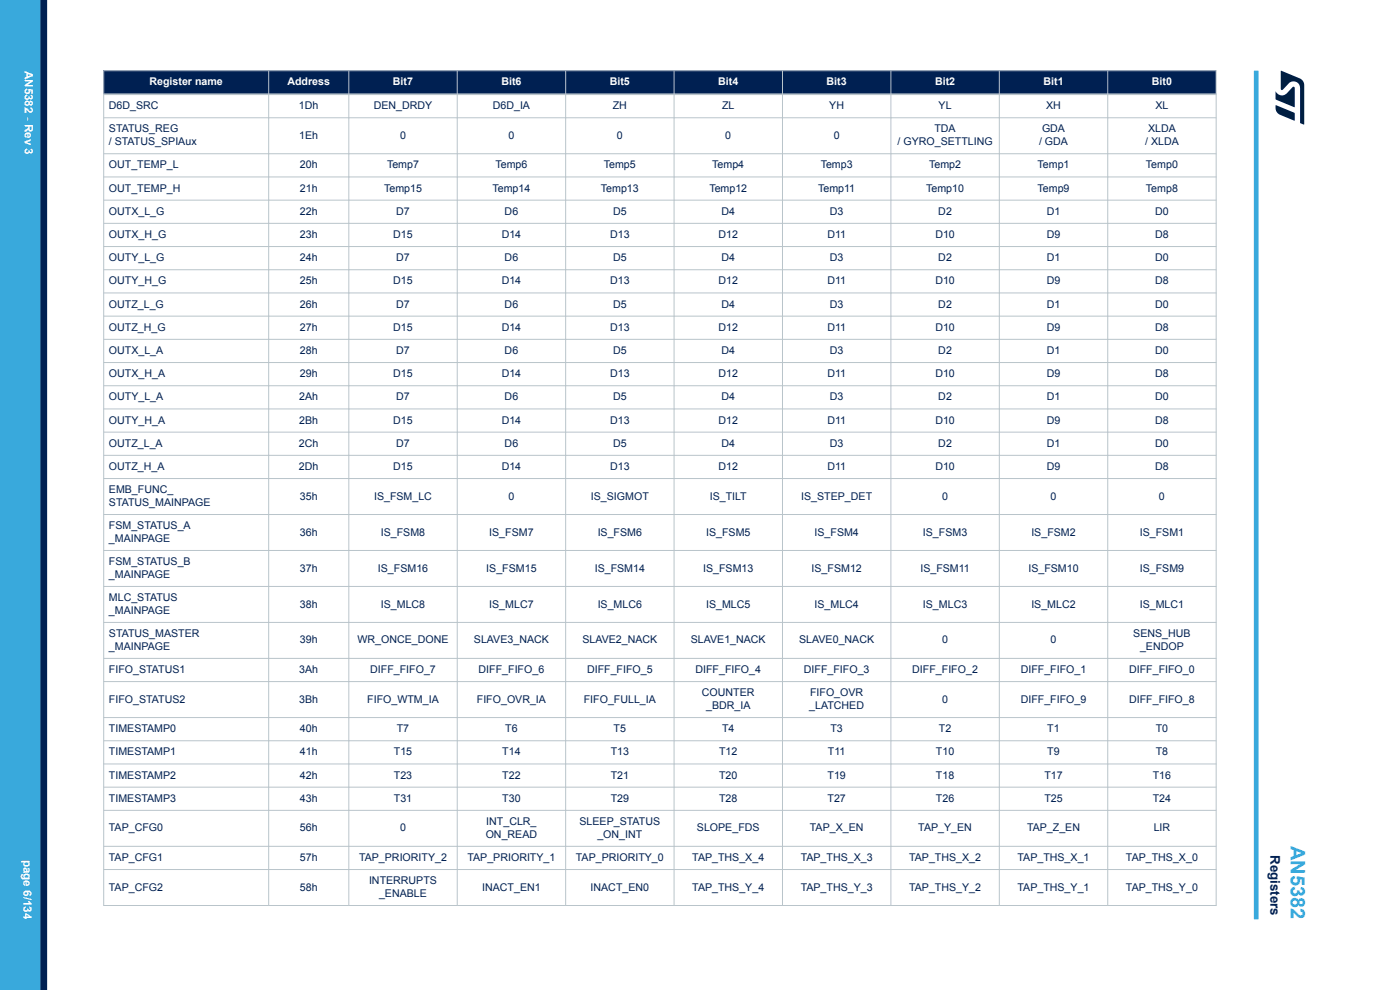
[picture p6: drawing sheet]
<svg xmlns="http://www.w3.org/2000/svg" width="297mm" height="210mm" viewBox="0 0 297 210" stroke-linecap="round" stroke-linejoin="round" font-family="sans-serif">
<defs><g id="words">
<text font-size="4.2" fill="#39a9dc" x="273.8" y="179.5" transform="rotate(90 273.8 179.5)">AN5382</text>
<text font-size="2.8" fill="#002052" x="269.5" y="181.4" transform="rotate(90 269.5 181.4)">Registers</text>
<g font-size="2.5" fill="#fff">
<text x="5.3" y="15" transform="rotate(90 5.3 15)">AN5382 - Rev 3</text>
<text x="5" y="182.4" transform="rotate(90 5 182.4)">page 6/134</text>
</g>
<g font-size="2.3" fill="#002052">
<text x="23.1" y="23.2">D6D_SRC</text>
<text x="63.4" y="23.2">1Dh</text>
<text x="79.3" y="23.2">DEN_DRDY</text>
<text x="104.5" y="23.2">D6D_IA</text>
<text x="130" y="23.2">ZH</text>
<text x="153.2" y="23.2">ZL</text>
<text x="175.9" y="23.2">YH</text>
<text x="199.1" y="23.2">YL</text>
<text x="221.9" y="23.2">XH</text>
<text x="245.1" y="23.2">XL</text>
<text x="23.1" y="28.1">STATUS_REG</text>
<text x="63.5" y="29.4">1Eh</text>
<text x="84.9" y="29.4">0</text>
<text x="107.9" y="29.4">0</text>
<text x="130.9" y="29.4">0</text>
<text x="153.9" y="29.4">0</text>
<text x="176.9" y="29.4">0</text>
<text x="198.2" y="28.1">TDA</text>
<text x="221.1" y="28.1">GDA</text>
<text x="243.6" y="28.1">XLDA</text>
<text x="23.1" y="30.8">/ STATUS_SPIAux</text>
<text x="23.1" y="35.7">OUT_TEMP_L</text>
<text x="63.6" y="35.7">20h</text>
<text x="82.1" y="35.7">Temp7</text>
<text x="105.1" y="35.7">Temp6</text>
<text x="128.1" y="35.7">Temp5</text>
<text x="151.1" y="35.7">Temp4</text>
<text x="174.1" y="35.7">Temp3</text>
<text x="190.4" y="30.8">/ GYRO_SETTLING</text>
<text x="197.1" y="35.7">Temp2</text>
<text x="220.1" y="35.7">Temp1</text>
<text x="220.4" y="30.8">/ GDA</text>
<text x="242.9" y="30.8">/ XLDA</text>
<text x="243.1" y="35.7">Temp0</text>
<text x="23.1" y="40.6">OUT_TEMP_H</text>
<text x="63.6" y="40.6">21h</text>
<text x="81.5" y="40.6">Temp15</text>
<text x="104.5" y="40.6">Temp14</text>
<text x="127.5" y="40.6">Temp13</text>
<text x="150.5" y="40.6">Temp12</text>
<text x="173.6" y="40.6">Temp11</text>
<text x="196.5" y="40.6">Temp10</text>
<text x="220.1" y="40.6">Temp9</text>
<text x="243.1" y="40.6">Temp8</text>
<text x="23.1" y="45.6">OUTX_L_G</text>
<text x="63.6" y="45.6">22h</text>
<text x="84.1" y="45.6">D7</text>
<text x="107.1" y="45.6">D6</text>
<text x="130.1" y="45.6">D5</text>
<text x="153.1" y="45.6">D4</text>
<text x="176.1" y="45.6">D3</text>
<text x="199.1" y="45.6">D2</text>
<text x="222.1" y="45.6">D1</text>
<text x="245.1" y="45.6">D0</text>
<text x="23.1" y="50.5">OUTX_H_G</text>
<text x="63.6" y="50.5">23h</text>
<text x="83.4" y="50.5">D15</text>
<text x="106.4" y="50.5">D14</text>
<text x="129.4" y="50.5">D13</text>
<text x="152.4" y="50.5">D12</text>
<text x="175.5" y="50.5">D11</text>
<text x="198.4" y="50.5">D10</text>
<text x="222.1" y="50.5">D9</text>
<text x="245.1" y="50.5">D8</text>
<text x="23.1" y="55.4">OUTY_L_G</text>
<text x="63.6" y="55.4">24h</text>
<text x="84.1" y="55.4">D7</text>
<text x="107.1" y="55.4">D6</text>
<text x="130.1" y="55.4">D5</text>
<text x="153.1" y="55.4">D4</text>
<text x="176.1" y="55.4">D3</text>
<text x="199.1" y="55.4">D2</text>
<text x="222.1" y="55.4">D1</text>
<text x="245.1" y="55.4">D0</text>
<text x="23.1" y="60.3">OUTY_H_G</text>
<text x="23.1" y="65.3">OUTZ_L_G</text>
<text x="63.6" y="60.3">25h</text>
<text x="63.6" y="65.3">26h</text>
<text x="83.4" y="60.3">D15</text>
<text x="84.1" y="65.3">D7</text>
<text x="106.4" y="60.3">D14</text>
<text x="107.1" y="65.3">D6</text>
<text x="129.4" y="60.3">D13</text>
<text x="130.1" y="65.3">D5</text>
<text x="152.4" y="60.3">D12</text>
<text x="153.1" y="65.3">D4</text>
<text x="175.5" y="60.3">D11</text>
<text x="176.1" y="65.3">D3</text>
<text x="198.4" y="60.3">D10</text>
<text x="199.1" y="65.3">D2</text>
<text x="222.1" y="60.3">D9</text>
<text x="222.1" y="65.3">D1</text>
<text x="245.1" y="60.3">D8</text>
<text x="245.1" y="65.3">D0</text>
<text x="23.1" y="70.2">OUTZ_H_G</text>
<text x="63.6" y="70.2">27h</text>
<text x="83.4" y="70.2">D15</text>
<text x="106.4" y="70.2">D14</text>
<text x="129.4" y="70.2">D13</text>
<text x="152.4" y="70.2">D12</text>
<text x="175.5" y="70.2">D11</text>
<text x="198.4" y="70.2">D10</text>
<text x="222.1" y="70.2">D9</text>
<text x="245.1" y="70.2">D8</text>
<text x="23.1" y="75.1">OUTX_L_A</text>
<text x="63.6" y="75.1">28h</text>
<text x="84.1" y="75.1">D7</text>
<text x="107.1" y="75.1">D6</text>
<text x="130.1" y="75.1">D5</text>
<text x="153.1" y="75.1">D4</text>
<text x="176.1" y="75.1">D3</text>
<text x="199.1" y="75.1">D2</text>
<text x="222.1" y="75.1">D1</text>
<text x="245.1" y="75.1">D0</text>
<text x="23.1" y="80">OUTX_H_A</text>
<text x="63.6" y="80">29h</text>
<text x="83.4" y="80">D15</text>
<text x="106.4" y="80">D14</text>
<text x="129.4" y="80">D13</text>
<text x="152.4" y="80">D12</text>
<text x="175.5" y="80">D11</text>
<text x="198.4" y="80">D10</text>
<text x="222.1" y="80">D9</text>
<text x="245.1" y="80">D8</text>
<text x="23.1" y="84.9">OUTY_L_A</text>
<text x="23.1" y="89.9">OUTY_H_A</text>
<text x="63.5" y="84.9">2Ah</text>
<text x="63.5" y="89.9">2Bh</text>
<text x="83.4" y="89.9">D15</text>
<text x="84.1" y="84.9">D7</text>
<text x="106.4" y="89.9">D14</text>
<text x="107.1" y="84.9">D6</text>
<text x="129.4" y="89.9">D13</text>
<text x="130.1" y="84.9">D5</text>
<text x="152.4" y="89.9">D12</text>
<text x="153.1" y="84.9">D4</text>
<text x="175.5" y="89.9">D11</text>
<text x="176.1" y="84.9">D3</text>
<text x="198.4" y="89.9">D10</text>
<text x="199.1" y="84.9">D2</text>
<text x="222.1" y="84.9">D1</text>
<text x="222.1" y="89.9">D9</text>
<text x="245.1" y="84.9">D0</text>
<text x="245.1" y="89.9">D8</text>
<text x="23.1" y="94.8">OUTZ_L_A</text>
<text x="63.4" y="94.8">2Ch</text>
<text x="84.1" y="94.8">D7</text>
<text x="107.1" y="94.8">D6</text>
<text x="130.1" y="94.8">D5</text>
<text x="153.1" y="94.8">D4</text>
<text x="176.1" y="94.8">D3</text>
<text x="199.1" y="94.8">D2</text>
<text x="222.1" y="94.8">D1</text>
<text x="245.1" y="94.8">D0</text>
<text x="23.1" y="99.7">OUTZ_H_A</text>
<text x="63.4" y="99.7">2Dh</text>
<text x="83.4" y="99.7">D15</text>
<text x="106.4" y="99.7">D14</text>
<text x="129.4" y="99.7">D13</text>
<text x="152.4" y="99.7">D12</text>
<text x="175.5" y="99.7">D11</text>
<text x="198.4" y="99.7">D10</text>
<text x="222.1" y="99.7">D9</text>
<text x="245.1" y="99.7">D8</text>
<text x="23.1" y="104.6">EMB_FUNC_</text>
<text x="23.1" y="107.3">STATUS_MAINPAGE</text>
<text x="63.6" y="106">35h</text>
<text x="79.4" y="106">IS_FSM_LC</text>
<text x="107.9" y="106">0</text>
<text x="125.4" y="106">IS_SIGMOT</text>
<text x="150.6" y="106">IS_TILT</text>
<text x="170" y="106">IS_STEP_DET</text>
<text x="199.9" y="106">0</text>
<text x="222.9" y="106">0</text>
<text x="245.9" y="106">0</text>
<text x="23.1" y="112.2">FSM_STATUS_A</text>
<text x="63.6" y="113.6">36h</text>
<text x="80.8" y="113.6">IS_FSM8</text>
<text x="103.8" y="113.6">IS_FSM7</text>
<text x="126.8" y="113.6">IS_FSM6</text>
<text x="149.8" y="113.6">IS_FSM5</text>
<text x="172.8" y="113.6">IS_FSM4</text>
<text x="195.8" y="113.6">IS_FSM3</text>
<text x="218.8" y="113.6">IS_FSM2</text>
<text x="241.8" y="113.6">IS_FSM1</text>
<text x="23.1" y="115">_MAINPAGE</text>
<text x="23.1" y="119.9">FSM_STATUS_B</text>
<text x="23.1" y="122.6">_MAINPAGE</text>
<text x="63.6" y="121.2">37h</text>
<text x="80.2" y="121.2">IS_FSM16</text>
<text x="103.2" y="121.2">IS_FSM15</text>
<text x="126.2" y="121.2">IS_FSM14</text>
<text x="149.2" y="121.2">IS_FSM13</text>
<text x="172.2" y="121.2">IS_FSM12</text>
<text x="195.3" y="121.2">IS_FSM11</text>
<text x="218.2" y="121.2">IS_FSM10</text>
<text x="241.8" y="121.2">IS_FSM9</text>
<text x="23.1" y="127.5">MLC_STATUS</text>
<text x="23.1" y="130.2">_MAINPAGE</text>
<text x="63.6" y="128.9">38h</text>
<text x="80.8" y="128.9">IS_MLC8</text>
<text x="103.8" y="128.9">IS_MLC7</text>
<text x="126.8" y="128.9">IS_MLC6</text>
<text x="149.8" y="128.9">IS_MLC5</text>
<text x="172.8" y="128.9">IS_MLC4</text>
<text x="195.8" y="128.9">IS_MLC3</text>
<text x="218.8" y="128.9">IS_MLC2</text>
<text x="241.8" y="128.9">IS_MLC1</text>
<text x="23.1" y="135.1">STATUS_MASTER</text>
<text x="23.1" y="137.8">_MAINPAGE</text>
<text x="63.6" y="136.5">39h</text>
<text x="75.8" y="136.5">WR_ONCE_DONE</text>
<text x="100.6" y="136.5">SLAVE3_NACK</text>
<text x="123.6" y="136.5">SLAVE2_NACK</text>
<text x="146.6" y="136.5">SLAVE1_NACK</text>
<text x="169.6" y="136.5">SLAVE0_NACK</text>
<text x="199.9" y="136.5">0</text>
<text x="222.9" y="136.5">0</text>
<text x="240.4" y="135.1">SENS_HUB</text>
<text x="241.9" y="137.8">_ENDOP</text>
<text x="23.1" y="142.8">FIFO_STATUS1</text>
<text x="63.5" y="142.8">3Ah</text>
<text x="78.5" y="142.8">DIFF_FIFO_7</text>
<text x="101.5" y="142.8">DIFF_FIFO_6</text>
<text x="124.5" y="142.8">DIFF_FIFO_5</text>
<text x="147.5" y="142.8">DIFF_FIFO_4</text>
<text x="170.5" y="142.8">DIFF_FIFO_3</text>
<text x="193.5" y="142.8">DIFF_FIFO_2</text>
<text x="216.5" y="142.8">DIFF_FIFO_1</text>
<text x="239.5" y="142.8">DIFF_FIFO_0</text>
<text x="23.1" y="149">FIFO_STATUS2</text>
<text x="63.5" y="149">3Bh</text>
<text x="77.9" y="149">FIFO_WTM_IA</text>
<text x="101.2" y="149">FIFO_OVR_IA</text>
<text x="123.8" y="149">FIFO_FULL_IA</text>
<text x="148.9" y="147.7">COUNTER</text>
<text x="171.9" y="147.7">FIFO_OVR</text>
<text x="199.9" y="149">0</text>
<text x="216.5" y="149">DIFF_FIFO_9</text>
<text x="239.5" y="149">DIFF_FIFO_8</text>
<text x="23.1" y="155.3">TIMESTAMP0</text>
<text x="63.6" y="155.3">40h</text>
<text x="84.2" y="155.3">T7</text>
<text x="107.2" y="155.3">T6</text>
<text x="130.2" y="155.3">T5</text>
<text x="149.8" y="150.4">_BDR_IA</text>
<text x="153.2" y="155.3">T4</text>
<text x="171.7" y="150.4">_LATCHED</text>
<text x="176.2" y="155.3">T3</text>
<text x="199.2" y="155.3">T2</text>
<text x="222.2" y="155.3">T1</text>
<text x="245.2" y="155.3">T0</text>
<text x="23.1" y="160.2">TIMESTAMP1</text>
<text x="63.6" y="160.2">41h</text>
<text x="83.6" y="160.2">T15</text>
<text x="106.6" y="160.2">T14</text>
<text x="129.6" y="160.2">T13</text>
<text x="152.6" y="160.2">T12</text>
<text x="175.6" y="160.2">T11</text>
<text x="198.6" y="160.2">T10</text>
<text x="222.2" y="160.2">T9</text>
<text x="245.2" y="160.2">T8</text>
<text x="23.1" y="165.2">TIMESTAMP2</text>
<text x="63.6" y="165.2">42h</text>
<text x="83.6" y="165.2">T23</text>
<text x="106.6" y="165.2">T22</text>
<text x="129.6" y="165.2">T21</text>
<text x="152.6" y="165.2">T20</text>
<text x="175.6" y="165.2">T19</text>
<text x="198.6" y="165.2">T18</text>
<text x="221.6" y="165.2">T17</text>
<text x="244.6" y="165.2">T16</text>
<text x="23.1" y="170.1">TIMESTAMP3</text>
<text x="63.6" y="170.1">43h</text>
<text x="83.6" y="170.1">T31</text>
<text x="106.6" y="170.1">T30</text>
<text x="129.6" y="170.1">T29</text>
<text x="152.6" y="170.1">T28</text>
<text x="175.6" y="170.1">T27</text>
<text x="198.6" y="170.1">T26</text>
<text x="221.6" y="170.1">T25</text>
<text x="244.6" y="170.1">T24</text>
<text x="23.1" y="176.4">TAP_CFG0</text>
<text x="63.6" y="176.4">56h</text>
<text x="84.9" y="176.4">0</text>
<text x="103" y="177.7">ON_READ</text>
<text x="103.2" y="175">INT_CLR_</text>
<text x="122.9" y="175">SLEEP_STATUS</text>
<text x="126.7" y="177.7">_ON_INT</text>
<text x="147.8" y="176.4">SLOPE_FDS</text>
<text x="171.8" y="176.4">TAP_X_EN</text>
<text x="194.8" y="176.4">TAP_Y_EN</text>
<text x="217.9" y="176.4">TAP_Z_EN</text>
<text x="244.7" y="176.4">LIR</text>
<text x="23.1" y="182.6">TAP_CFG1</text>
<text x="63.6" y="182.6">57h</text>
<text x="76.2" y="182.6">TAP_PRIORITY_2</text>
<text x="99.2" y="182.6">TAP_PRIORITY_1</text>
<text x="122.2" y="182.6">TAP_PRIORITY_0</text>
<text x="146.9" y="182.6">TAP_THS_X_4</text>
<text x="169.9" y="182.6">TAP_THS_X_3</text>
<text x="192.9" y="182.6">TAP_THS_X_2</text>
<text x="215.9" y="182.6">TAP_THS_X_1</text>
<text x="238.9" y="182.6">TAP_THS_X_0</text>
<text x="23.1" y="188.9">TAP_CFG2</text>
<text x="63.6" y="188.9">58h</text>
<text x="78.3" y="187.6">INTERRUPTS</text>
<text x="80.4" y="190.3">_ENABLE</text>
<text x="102.3" y="188.9">INACT_EN1</text>
<text x="125.3" y="188.9">INACT_EN0</text>
<text x="146.9" y="188.9">TAP_THS_Y_4</text>
<text x="169.9" y="188.9">TAP_THS_Y_3</text>
<text x="192.9" y="188.9">TAP_THS_Y_2</text>
<text x="215.9" y="188.9">TAP_THS_Y_1</text>
<text x="238.9" y="188.9">TAP_THS_Y_0</text>
</g>
<g font-size="2.3" fill="#fff">
<text x="31.7" y="18.1">Register name</text>
<text x="61" y="18.1">Address</text>
<text x="83.4" y="18.1">Bit7</text>
<text x="106.4" y="18.1">Bit6</text>
<text x="129.4" y="18.1">Bit5</text>
<text x="152.4" y="18.1">Bit4</text>
<text x="175.4" y="18.1">Bit3</text>
<text x="198.4" y="18.1">Bit2</text>
<text x="221.4" y="18.1">Bit1</text>
<text x="244.4" y="18.1">Bit0</text>
</g>
</g></defs>
<g fill="#002052">
<path d="M22 15h236v5h-236z" fill-rule="evenodd"/>
<path d="M22 15h236v5h-236z" fill-rule="evenodd"/>
</g>
<g fill="none" stroke="#b9c4ca" stroke-width=".21">
<path d="M21.9 15h236.2M22 14.9v177.3M57 14.9v177.3M74 14.9v177.3M97 14.9v177.3M120 14.9v177.3M143 14.9v177.3M166 14.9v177.3M189 14.9v177.3M212 14.9v177.3M235 14.9v177.3M258 14.9v177.3"/>
<path d="M21.9 25h236.2M21.9 32.6h236.2M21.9 37.5h236.2M21.9 42.5h236.2M21.9 47.4h236.2M21.9 52.3h236.2M21.9 57.2h236.2M21.9 62.1h236.2M21.9 67.1h236.2M21.9 72h236.2M21.9 76.9h236.2M21.9 81.8h236.2"/>
<path d="M21.9 86.7h236.2M21.9 91.7h236.2M21.9 96.6h236.2M21.9 101.5h236.2M21.9 109.1h236.2M21.9 116.8h236.2M21.9 124.4h236.2M21.9 132h236.2M21.9 139.7h236.2M21.9 144.6h236.2M21.9 152.2h236.2M21.9 157.1h236.2"/>
<path d="M21.9 162.1h236.2M21.9 167h236.2M21.9 171.9h236.2M21.9 179.5h236.2M21.9 184.4h236.2M21.9 192.1h236.2"/>
</g>
<path d="M21.9 20h236.2" fill="none" stroke="#b9c4ca" stroke-width=".35"/>
<path d="M266.5 15v180" fill="none" stroke="#39a9dc" stroke-width="1"/>
<g fill="#39a9dc">
<path d="M0 0h8.6v210h-8.6z" fill-rule="evenodd"/>
<path d="M0 0h7.5v210h-7.5z" fill-rule="evenodd"/>
</g>
<path d="M9.3 0v210" fill="none" stroke="#002052" stroke-width="1.4"/>
<g fill="#001e41">
<path d="M271.7 15l4.4 1.8a1.53 1.53 0 0 1 .6 1.2l-.1 8.4-.8-.3v-7.4a1.4 1.4 0 0 0-.8-1.3 1.4 1.4 0 0 0-1.5 .2l-1.3 1.4h-.4z"/>
<path d="M270.6 22.3l3.9 1.6 .2 .2v1.4l-.1 .1-3.1-1.3a1.54 1.54 0 0 1-.9-1.4z"/>
<path d="M270.6 19.4a1.48 1.48 0 0 0 2.4 .4l1.2-1.3h.4l.1 4.2-4.1-1.6z"/>
</g>
<use href="#words"/>
</svg>
